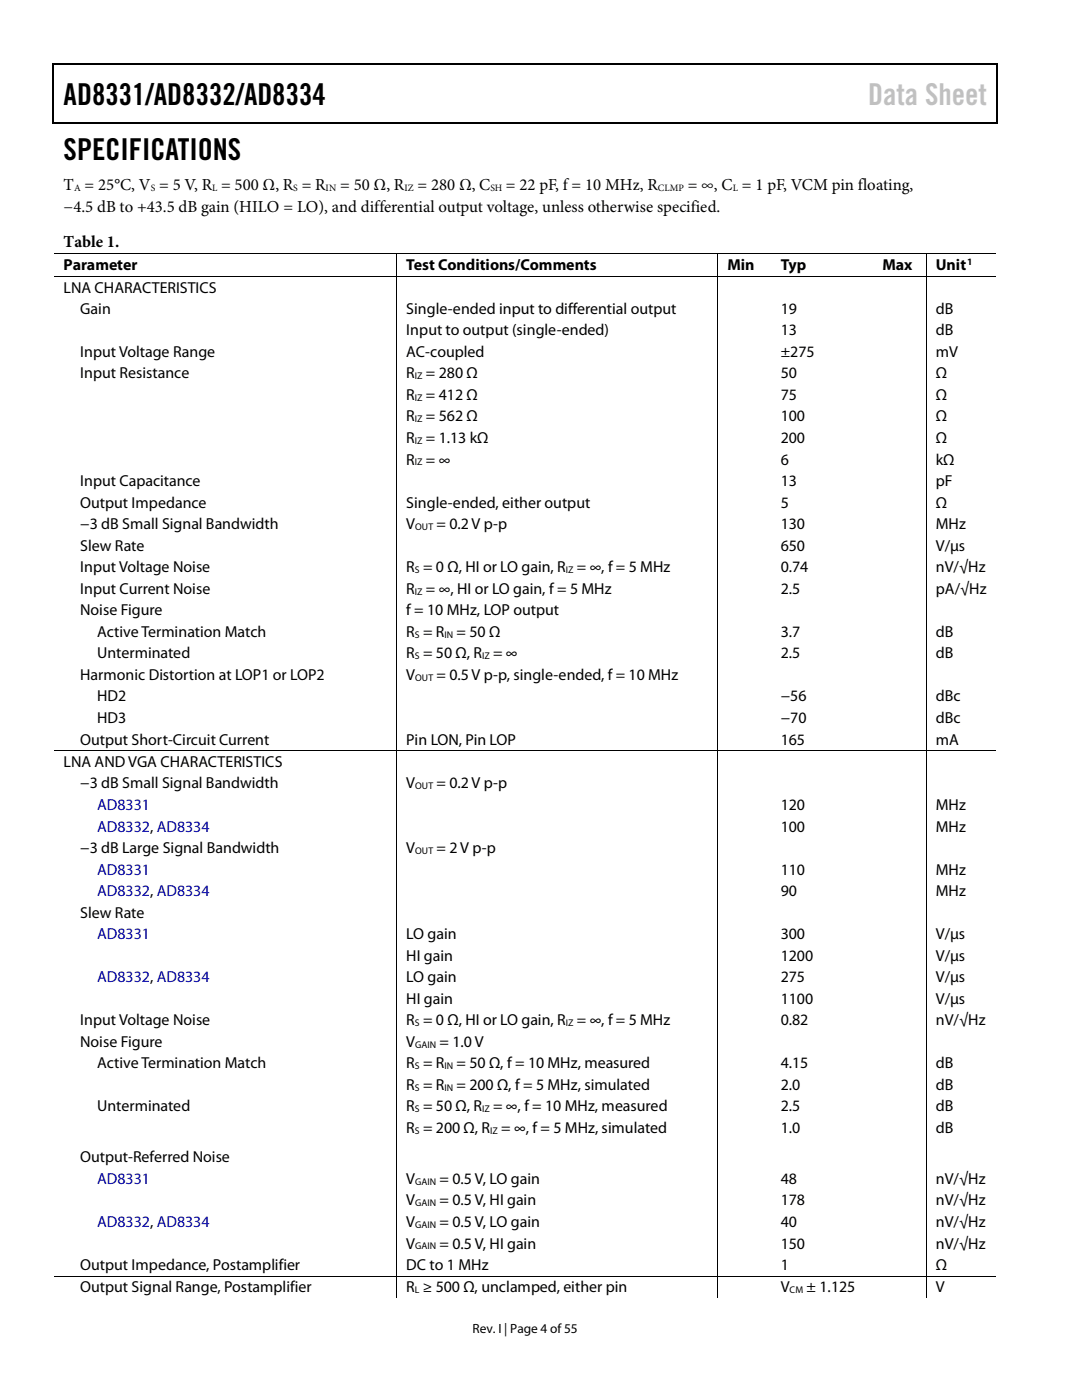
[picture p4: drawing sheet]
<svg xmlns="http://www.w3.org/2000/svg" width="216mm" height="279mm" viewBox="0 0 216 279" stroke-linecap="round" stroke-linejoin="round" font-family="sans-serif">
<defs><g id="words">
<g font-size="6">
<text x="12.7" y="20.9">AD8331/AD8332/AD8334</text>
<text x="12.7" y="32">SPECIFICATIONS</text>
</g>
<text font-size="6" fill="#c1c1c1" x="173.2" y="20.9">Data Sheet</text>
<g font-size="3.3">
<text x="12.7" y="37.9">T = 25°C, V = 5 V, R = 500 Ω, R = R</text>
<text x="67.9" y="37.9">= 50 Ω, R</text>
<text x="83.3" y="37.9">= 280 Ω, C</text>
<text x="101" y="37.9">= 22 pF, f = 10 MHz, R</text>
<text x="137.2" y="37.9">= ∞, C = 1 pF, VCM pin floating,</text>
<text x="12.7" y="42.2">−4.5 dB to +43.5 dB gain (HILO = LO), and differential output voltage, unless otherwise specified.</text>
<text x="12.7" y="49.3">Table 1.</text>
</g>
<g font-size="3.2">
<text x="12.7" y="53.9">Parameter</text>
<text x="81.1" y="53.9">Test Conditions/Comments</text>
<text x="145.2" y="53.9">Min</text>
<text x="155.8" y="53.9">Typ</text>
<text x="176.1" y="53.9">Max</text>
<text x="186.7" y="53.9">Unit</text>
<text x="12.7" y="58.4">LNA CHARACTERISTICS</text>
<text x="16" y="62.7">Gain</text>
<text x="81.1" y="62.7">Single-ended input to differential output</text>
<text x="155.8" y="62.7">19</text>
<text x="186.7" y="62.7">dB</text>
<text x="16" y="71.2">Input Voltage Range</text>
<text x="81.1" y="66.9">Input to output (single-ended)</text>
<text x="81.1" y="71.2">AC-coupled</text>
<text x="155.8" y="66.9">13</text>
<text x="155.8" y="71.2">±275</text>
<text x="186.7" y="66.9">dB</text>
<text x="186.7" y="71.2">mV</text>
<text x="16" y="75.5">Input Resistance</text>
<text x="81.1" y="75.5">R = 280 Ω</text>
<text x="155.8" y="75.5">50</text>
<text x="186.7" y="75.5">Ω</text>
<text x="81.1" y="79.8">R = 412 Ω</text>
<text x="155.8" y="79.8">75</text>
<text x="186.7" y="79.8">Ω</text>
<text x="81.1" y="84.1">R = 562 Ω</text>
<text x="81.1" y="88.4">R = 1.13 kΩ</text>
<text x="155.8" y="84.1">100</text>
<text x="155.8" y="88.4">200</text>
<text x="186.7" y="84.1">Ω</text>
<text x="186.7" y="88.4">Ω</text>
<text x="81.1" y="92.7">R = ∞</text>
<text x="155.8" y="92.7">6</text>
<text x="186.7" y="92.7">kΩ</text>
<text x="16" y="97">Input Capacitance</text>
<text x="16" y="101.3">Output Impedance</text>
<text x="81.1" y="101.3">Single-ended, either output</text>
<text x="155.8" y="101.3">5</text>
<text x="155.8" y="97">13</text>
<text x="186.7" y="101.3">Ω</text>
<text x="186.7" y="97">pF</text>
<text x="16" y="105.6">−3 dB Small Signal Bandwidth</text>
<text x="81.1" y="105.6">V</text>
<text x="87.1" y="105.6">= 0.2 V p-p</text>
<text x="155.8" y="105.6">130</text>
<text x="186.7" y="105.6">MHz</text>
<text x="16" y="109.9">Slew Rate</text>
<text x="155.8" y="109.9">650</text>
<text x="186.7" y="109.9">V/µs</text>
<text x="16" y="114.2">Input Voltage Noise</text>
<text x="16" y="118.5">Input Current Noise</text>
<text x="81.1" y="118.5">R = ∞, HI or LO gain, f = 5 MHz</text>
<text x="81.1" y="114.2">R = 0 Ω, HI or LO gain, R = ∞, f = 5 MHz</text>
<text x="155.8" y="114.2">0.74</text>
<text x="155.8" y="118.5">2.5</text>
<text x="186.7" y="114.2">nV/√Hz</text>
<text x="186.7" y="118.5">pA/√Hz</text>
<text x="16" y="122.8">Noise Figure</text>
<text x="81.1" y="122.8">f = 10 MHz, LOP output</text>
<text x="19.4" y="127.1">Active Termination Match</text>
<text x="19.4" y="131.4">Unterminated</text>
<text x="81.1" y="127.1">R = R</text>
<text x="81.1" y="131.4">R = 50 Ω, R = ∞</text>
<text x="91.1" y="127.1">= 50 Ω</text>
<text x="155.8" y="131.4">2.5</text>
<text x="155.8" y="127.1">3.7</text>
<text x="186.7" y="131.4">dB</text>
<text x="186.7" y="127.1">dB</text>
<text x="16" y="135.7">Harmonic Distortion at LOP1 or LOP2</text>
<text x="81.1" y="135.7">V</text>
<text x="87.1" y="135.7">= 0.5 V p-p, single-ended, f = 10 MHz</text>
<text x="19.4" y="140">HD2</text>
<text x="155.8" y="140">−56</text>
<text x="186.7" y="140">dBc</text>
<text x="16" y="148.6">Output Short-Circuit Current</text>
<text x="19.4" y="144.3">HD3</text>
<text x="81.1" y="148.6">Pin LON, Pin LOP</text>
<text x="155.8" y="148.6">165</text>
<text x="155.8" y="144.3">−70</text>
<text x="186.7" y="148.6">mA</text>
<text x="186.7" y="144.3">dBc</text>
<text x="12.7" y="153">LNA AND VGA CHARACTERISTICS</text>
<text x="16" y="157.4">−3 dB Small Signal Bandwidth</text>
<text x="81.1" y="157.4">V</text>
<text x="87.1" y="157.4">= 0.2 V p-p</text>
<text x="155.8" y="161.6">120</text>
<text x="186.7" y="161.6">MHz</text>
<text x="155.8" y="165.9">100</text>
<text x="186.7" y="165.9">MHz</text>
<text x="16" y="170.2">−3 dB Large Signal Bandwidth</text>
<text x="81.1" y="170.2">V</text>
<text x="87.1" y="170.2">= 2 V p-p</text>
<text x="155.8" y="174.5">110</text>
<text x="155.8" y="178.8">90</text>
<text x="186.7" y="174.5">MHz</text>
<text x="186.7" y="178.8">MHz</text>
<text x="16" y="183.1">Slew Rate</text>
<text x="81.1" y="187.4">LO gain</text>
<text x="81.1" y="191.7">HI gain</text>
<text x="155.8" y="187.4">300</text>
<text x="155.8" y="191.7">1200</text>
<text x="186.7" y="187.4">V/µs</text>
<text x="186.7" y="191.7">V/µs</text>
<text x="81.1" y="196">LO gain</text>
<text x="155.8" y="196">275</text>
<text x="186.7" y="196">V/µs</text>
<text x="81.1" y="200.3">HI gain</text>
<text x="155.8" y="200.3">1100</text>
<text x="186.7" y="200.3">V/µs</text>
<text x="16" y="204.6">Input Voltage Noise</text>
<text x="16" y="208.9">Noise Figure</text>
<text x="81.1" y="204.6">R = 0 Ω, HI or LO gain, R = ∞, f = 5 MHz</text>
<text x="81.1" y="208.9">V</text>
<text x="87.7" y="208.9">= 1.0 V</text>
<text x="155.8" y="204.6">0.82</text>
<text x="186.7" y="204.6">nV/√Hz</text>
<text x="19.4" y="213.2">Active Termination Match</text>
<text x="81.1" y="213.2">R = R</text>
<text x="91.1" y="213.2">= 50 Ω, f = 10 MHz, measured</text>
<text x="155.8" y="213.2">4.15</text>
<text x="186.7" y="213.2">dB</text>
<text x="19.4" y="221.8">Unterminated</text>
<text x="81.1" y="217.5">R = R</text>
<text x="81.1" y="221.8">R = 50 Ω, R = ∞, f = 10 MHz, measured</text>
<text x="91.1" y="217.5">= 200 Ω, f = 5 MHz, simulated</text>
<text x="155.8" y="217.5">2.0</text>
<text x="155.8" y="221.8">2.5</text>
<text x="186.7" y="217.5">dB</text>
<text x="186.7" y="221.8">dB</text>
<text x="81.1" y="226.1">R = 200 Ω, R = ∞, f = 5 MHz, simulated</text>
<text x="155.8" y="226.1">1.0</text>
<text x="186.7" y="226.1">dB</text>
<text x="16" y="232">Output-Referred Noise</text>
<text x="81.1" y="236.3">V</text>
<text x="87.7" y="236.3">= 0.5 V, LO gain</text>
<text x="155.8" y="236.3">48</text>
<text x="186.7" y="236.3">nV/√Hz</text>
<text x="81.1" y="240.6">V</text>
<text x="81.1" y="244.9">V</text>
<text x="87.7" y="240.6">= 0.5 V, HI gain</text>
<text x="87.7" y="244.9">= 0.5 V, LO gain</text>
<text x="155.8" y="244.9">40</text>
<text x="155.8" y="240.6">178</text>
<text x="186.7" y="244.9">nV/√Hz</text>
<text x="186.7" y="240.6">nV/√Hz</text>
<text x="81.1" y="249.2">V</text>
<text x="87.7" y="249.2">= 0.5 V, HI gain</text>
<text x="155.8" y="249.2">150</text>
<text x="186.7" y="249.2">nV/√Hz</text>
<text x="16" y="253.4">Output Impedance, Postamplifier</text>
<text x="16" y="257.9">Output Signal Range, Postamplifier</text>
<text x="81.1" y="253.4">DC to 1 MHz</text>
<text x="81.1" y="257.9">R ≥ 500 Ω, unclamped, either pin</text>
<text x="155.8" y="257.9">V</text>
<text x="155.8" y="253.4">1</text>
<text x="161" y="257.9">± 1.125</text>
<text x="186.7" y="257.9">V</text>
<text x="186.7" y="253.4">Ω</text>
</g>
<g font-size="3.2" fill="#00f">
<text x="19.4" y="161.6">AD8331</text>
<text x="19.4" y="165.9">AD8332, AD8334</text>
<text x="19.4" y="174.5">AD8331</text>
<text x="19.4" y="178.8">AD8332, AD8334</text>
<text x="19.4" y="187.4">AD8331</text>
<text x="19.4" y="196">AD8332, AD8334</text>
<text x="19.4" y="236.3">AD8331</text>
<text x="19.4" y="244.9">AD8332, AD8334</text>
</g>
<text font-size="2.7" x="94.3" y="266">Rev. I | Page 4 of55</text>
<g font-size="1.9">
<text x="14.8" y="38.1">A</text>
<text x="30.1" y="38.1">S</text>
<text x="42.3" y="38.1">L</text>
<text x="58.5" y="38.1">S</text>
<text x="65" y="38.1">IN</text>
<text x="80.7" y="38.1">IZ</text>
<text x="97.9" y="38.1">SH</text>
<text x="131.3" y="38.1">CLMP</text>
<text x="146.2" y="38.1">L</text>
<text x="193" y="52.8">1</text>
<text x="82.8" y="75.7">IZ</text>
<text x="82.8" y="80">IZ</text>
<text x="82.8" y="84.3">IZ</text>
<text x="82.8" y="88.6">IZ</text>
<text x="82.8" y="92.9">IZ</text>
<text x="82.8" y="105.8">OUT</text>
<text x="82.8" y="114.4">S</text>
<text x="82.8" y="118.7">IZ</text>
<text x="112.9" y="114.4">IZ</text>
<text x="82.8" y="127.3">S</text>
<text x="82.8" y="131.6">S</text>
<text x="88.7" y="127.3">IN</text>
<text x="96.2" y="131.6">IZ</text>
<text x="82.8" y="135.8">OUT</text>
<text x="82.8" y="157.5">OUT</text>
<text x="82.8" y="170.4">OUT</text>
<text x="82.8" y="204.8">S</text>
<text x="82.8" y="209.1">GAIN</text>
<text x="112.9" y="204.8">IZ</text>
<text x="82.8" y="213.4">S</text>
<text x="88.7" y="213.4">IN</text>
<text x="82.8" y="217.7">S</text>
<text x="82.8" y="222">S</text>
<text x="88.7" y="217.7">IN</text>
<text x="96.2" y="222">IZ</text>
<text x="82.8" y="226.3">S</text>
<text x="97.8" y="226.3">IZ</text>
<text x="82.8" y="236.4">GAIN</text>
<text x="82.8" y="240.7">GAIN</text>
<text x="82.8" y="245">GAIN</text>
<text x="82.8" y="249.3">GAIN</text>
<text x="82.8" y="258.1">L</text>
<text x="157.6" y="258.1">CM</text>
</g>
</g></defs>
<g fill="#000">
<path d="M10.5 12.7h.3v1h-.3zM10.5 12.7h.3v.3h-.3zM133.3 12.7h.3v.3h-.3zM198.8 12.7h.2v1h-.2zM198.8 12.7h.2v.3h-.2zM10.5 24.4h.3v.2h-.3zM133.1 24.4h.2v.2h-.2zM198.8 24.4h.2v.2h-.2zM79.1 50.5h.1v.2h-.1zM79.1 55h.1v.2h-.1zM143.2 50.5h.1v.2h-.1zM143.2 55h.1v.2h-.1z"/>
<path d="M153.9 50.5h.2v.2h-.2zM153.9 55h.2v.2h-.2zM174.2 50.5h.2v.2h-.2zM174.2 55h.2v.2h-.2zM184.7 50.5h.2v.2h-.2zM184.7 55h.2v.2h-.2zM79.1 149.7h.1v.2h-.1zM143.2 149.7h.1v.2h-.1zM153.9 149.7h.2v.2h-.2zM174.2 149.7h.2v.2h-.2zM184.7 149.7h.2v.2h-.2zM79.1 254.6h.1v.2h-.1z"/>
<path d="M143.2 254.6h.1v.2h-.1zM153.9 254.6h.2v.2h-.2zM174.2 254.6h.2v.2h-.2zM184.7 254.6h.2v.2h-.2z"/>
</g>
<path d="M10.7 13.7v10.7M10.8 12.8h122.5M133.6 12.8h65.2M198.9 13.7v10.7M10.8 24.5h188" fill="none" stroke="#000" stroke-width=".25"/>
<g fill="none" stroke="#000" stroke-width=".2">
<path d="M10.8 50.6h68.3M10.8 55.1h68.3M79.2 50.7v4.3M79.2 55.2v94.5M79.2 50.6h64M79.2 55.1h64M143.3 50.7v4.3M143.3 55.2v94.5M143.3 50.6h10.6M143.3 55.1h10.6M154.1 50.6h20.1M154.1 55.1h20.1"/>
<path d="M174.4 50.6h10.3M174.4 55.1h10.3M184.8 50.7v4.3M184.8 55.2v94.5M184.9 50.6h13.9M184.9 55.1h13.9M10.8 149.8h68.3M79.2 149.9v104.7M79.2 149.8h64M143.3 149.9v104.7M143.3 149.8h10.6M154.1 149.8h20.1"/>
<path d="M174.4 149.8h10.3M184.8 149.9v104.7M184.9 149.8h13.9M10.8 254.7h68.3M79.2 254.8v4.3M79.2 254.7h64M143.3 254.8v4.3M143.3 254.7h10.6M154.1 254.7h20.1M174.4 254.7h10.3M184.8 254.8v4.3M184.9 254.7h13.9"/>
</g>
<use href="#words"/>
</svg>
